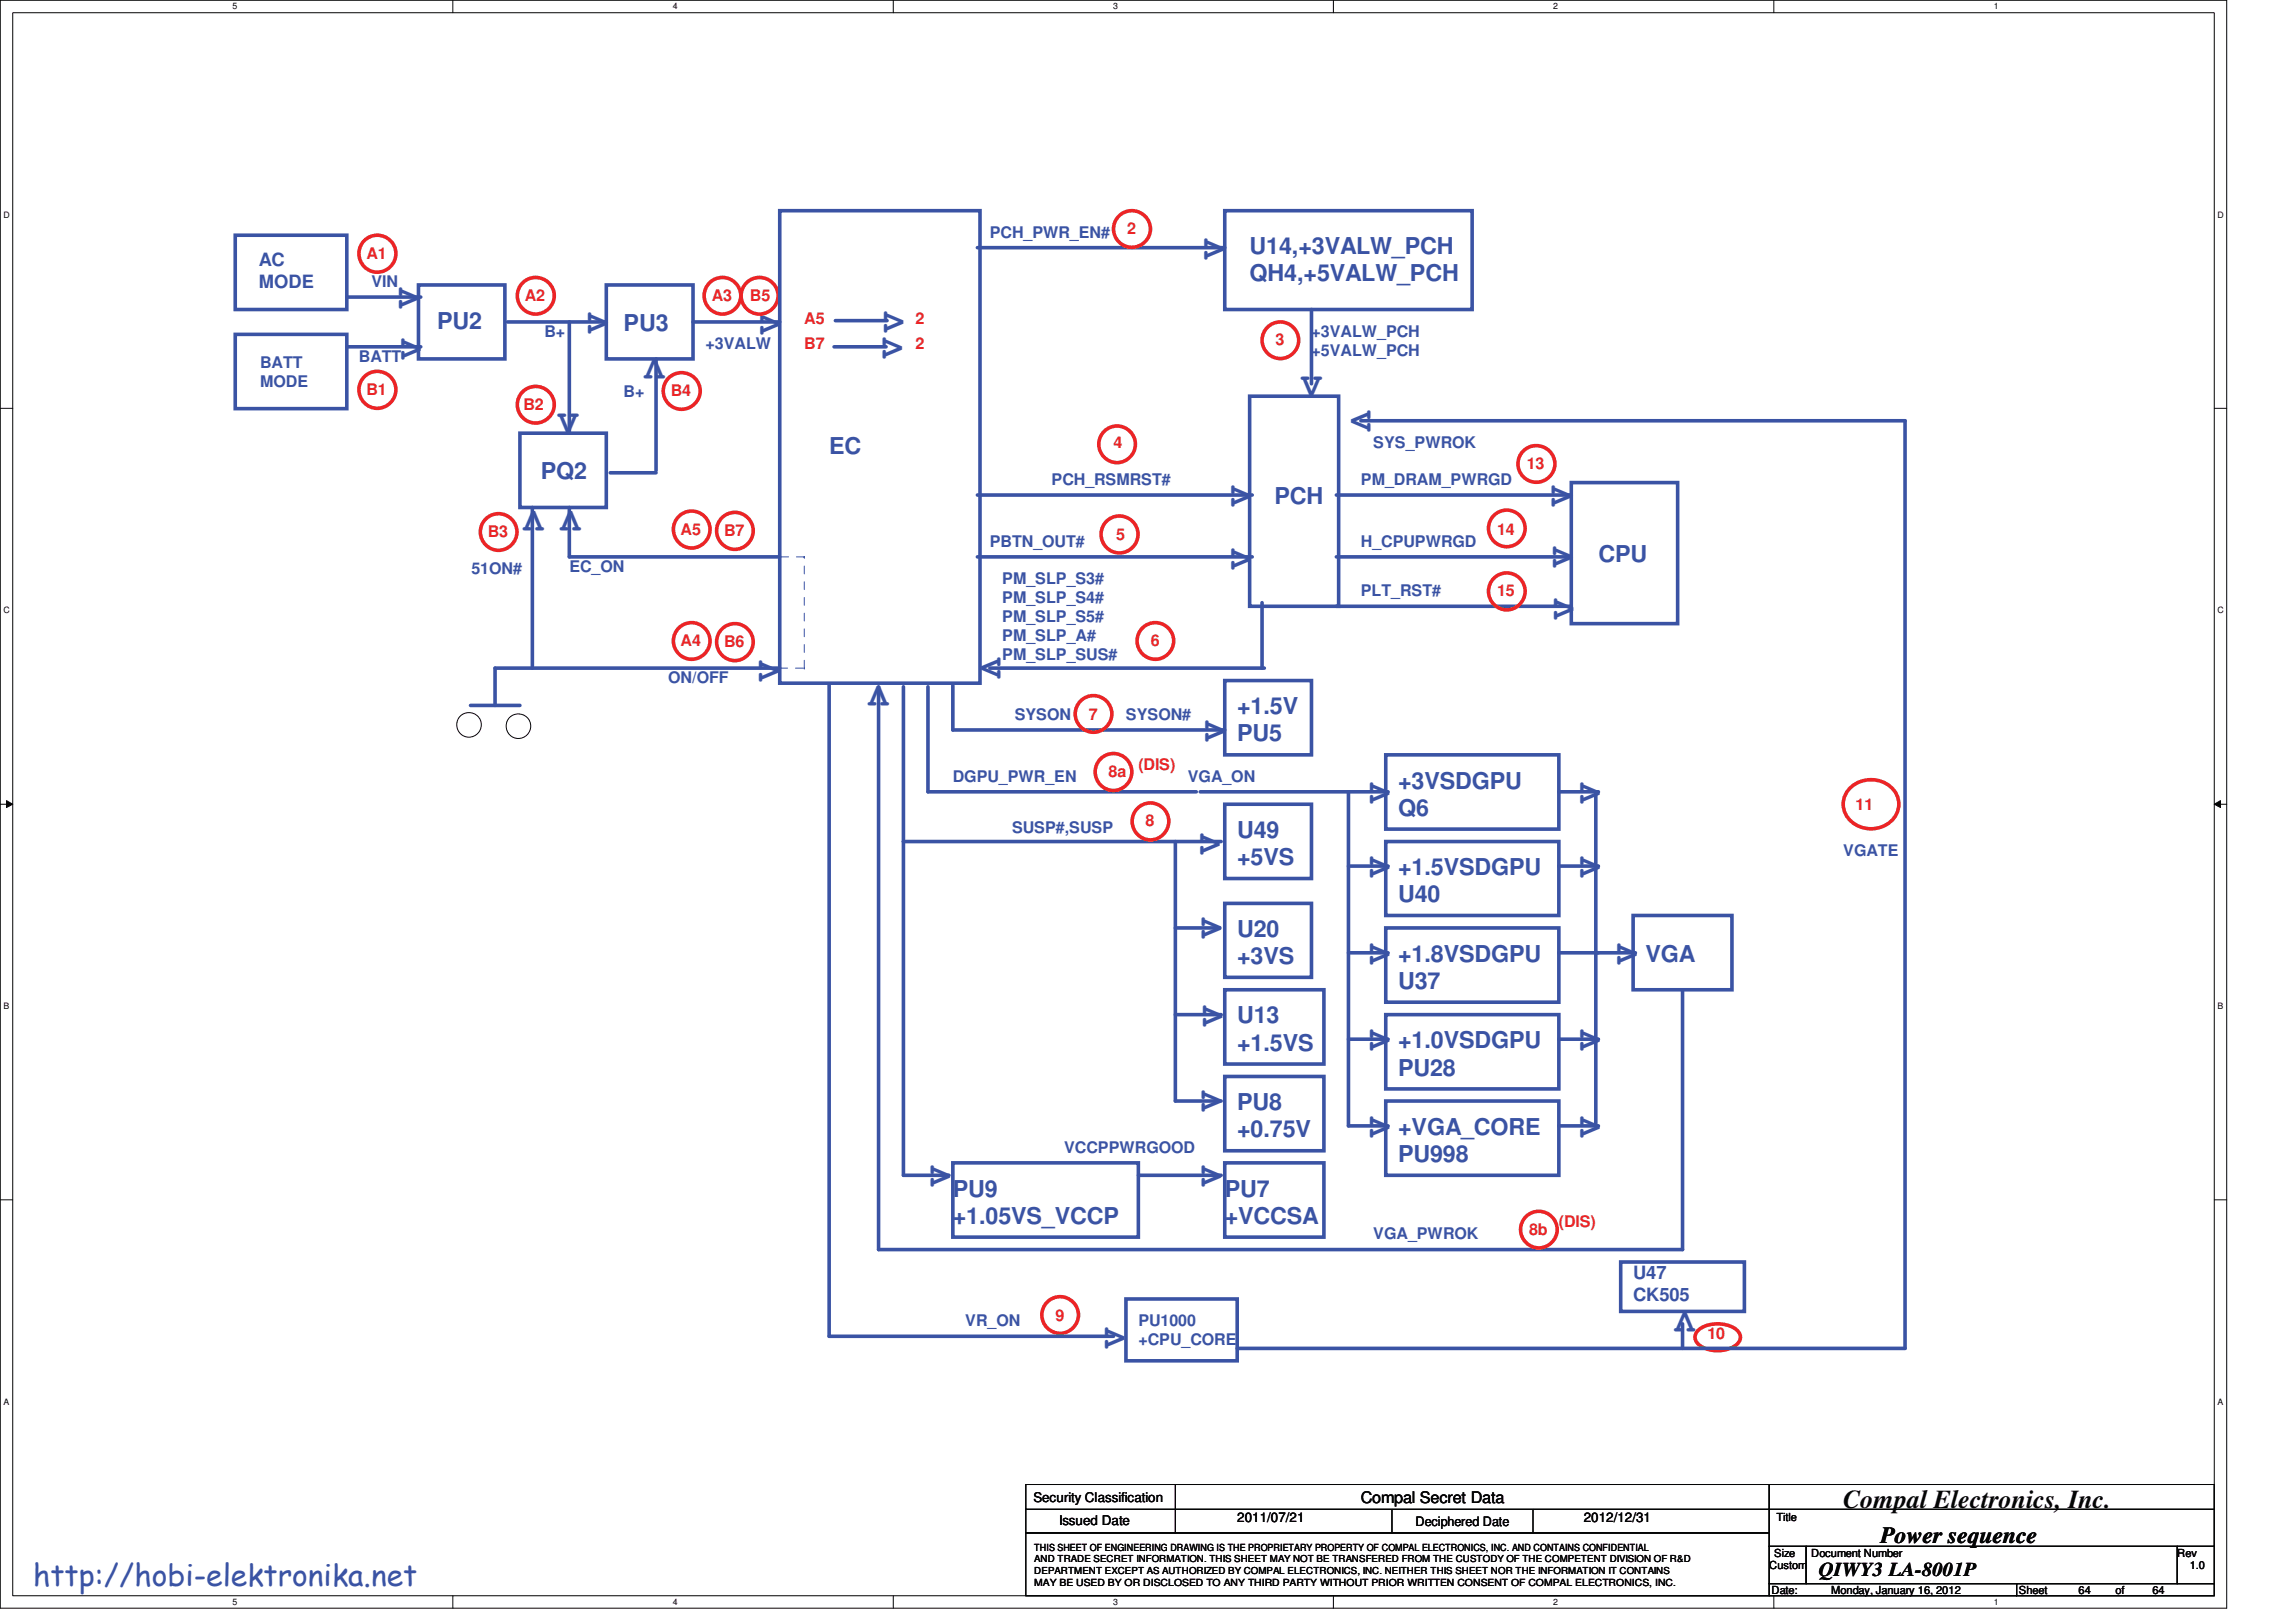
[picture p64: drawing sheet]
<svg xmlns="http://www.w3.org/2000/svg" width="297mm" height="210mm" viewBox="0 0 297 210" stroke-linecap="round" stroke-linejoin="round" font-family="sans-serif">
<defs><g id="words">
<g font-size="4.3" fill="#3a53a4">
<text x="158.3" y="33.5" transform="rotate(-90 158.3 33.5)">V</text>
<text x="54.1" y="39.9" transform="rotate(-90 54.1 39.9)">V</text>
<text x="54.4" y="46.4" transform="rotate(-90 54.4 46.4)">V</text>
<text x="78.6" y="43.1" transform="rotate(-90 78.6 43.1)">V</text>
<text x="86" y="46.4" transform="rotate(180 86 46.4)">V</text>
<text x="100.9" y="43.3" transform="rotate(-90 100.9 43.3)">V</text>
<text x="116.7" y="46.3" transform="rotate(-90 116.7 46.3)">VV</text>
<text x="168.4" y="51.2">V</text>
<text x="174.8" y="53.2" transform="rotate(90 174.8 53.2)">V</text>
<text x="72.2" y="56">V</text>
<text x="161.8" y="65.5" transform="rotate(-90 161.8 65.5)">V</text>
<text x="203.3" y="65.5" transform="rotate(-90 203.3 65.5)">V</text>
<text x="75.1" y="66.1" transform="rotate(180 75.1 66.1)">V V</text>
<text x="161.8" y="73.7" transform="rotate(-90 161.8 73.7)">V</text>
<text x="203.4" y="73.3" transform="rotate(-90 203.4 73.3)">V</text>
<text x="203.6" y="80" transform="rotate(-90 203.6 80)">V</text>
<text x="100.7" y="88.1" transform="rotate(-90 100.7 88.1)">V</text>
<text x="114.9" y="88.8" transform="rotate(180 114.9 88.8)">V</text>
<text x="127" y="85.2" transform="rotate(90 127 85.2)">V</text>
<text x="158.5" y="95.9" transform="rotate(-90 158.5 95.9)">V</text>
<text x="179.7" y="103.9" transform="rotate(-90 179.7 103.9)">V</text>
<text x="207" y="103.9" transform="rotate(-90 207 103.9)">V</text>
<text x="157.8" y="110.4" transform="rotate(-90 157.8 110.4)">V</text>
<text x="179.7" y="113.5" transform="rotate(-90 179.7 113.5)">V</text>
<text x="207" y="113.5" transform="rotate(-90 207 113.5)">V</text>
<text x="158" y="121.3" transform="rotate(-90 158 121.3)">V</text>
<text x="179.7" y="124.7" transform="rotate(-90 179.7 124.7)">V</text>
<text x="211.7" y="124.7" transform="rotate(-90 211.7 124.7)">V</text>
<text x="158.2" y="132.7" transform="rotate(-90 158.2 132.7)">V</text>
<text x="179.7" y="135.9" transform="rotate(-90 179.7 135.9)">V</text>
<text x="207" y="135.9" transform="rotate(-90 207 135.9)">V</text>
<text x="158" y="143.8" transform="rotate(-90 158 143.8)">V</text>
<text x="179.7" y="147.1" transform="rotate(-90 179.7 147.1)">V</text>
<text x="207" y="147.1" transform="rotate(-90 207 147.1)">V</text>
<text x="122.9" y="153.5" transform="rotate(-90 122.9 153.5)">V</text>
<text x="158" y="153.5" transform="rotate(-90 158 153.5)">V</text>
<text x="219.3" y="169.8" transform="rotate(180 219.3 169.8)">V</text>
<text x="145.5" y="174.5" transform="rotate(-90 145.5 174.5)">V</text>
</g>
<text font-size="3.9" fill="#3953a4" x="4.3" y="205.2">http://hobi-elektronika.net</text>
<text font-size="3.3" fill="#040505" x="238.5" y="195.1">Compal Electronics, Inc.</text>
<g font-size="3" fill="#3a53a4">
<text x="161.7" y="32.9">U14,+3VALW_PCH</text>
<text x="161.7" y="36.4">QH4,+5VALW_PCH</text>
<text x="56.6" y="42.6">PU2</text>
<text x="80.7" y="42.8">PU3</text>
<text x="107.3" y="58.8">EC</text>
<text x="70" y="62">PQ2</text>
<text x="164.9" y="65.2">PCH</text>
<text x="206.8" y="72.7">CPU</text>
<text x="160.1" y="92.4">+1.5V</text>
<text x="160.1" y="95.9">PU5</text>
<text x="180.9" y="102">+3VSDGPU</text>
<text x="180.9" y="105.5">Q6</text>
<text x="160.1" y="108.4">U49</text>
<text x="160.1" y="111.9">+5VS</text>
<text x="180.9" y="113.2">+1.5VSDGPU</text>
<text x="180.9" y="116.7">U40</text>
<text x="160.1" y="121.2">U20</text>
<text x="160.1" y="124.7">+3VS</text>
<text x="180.9" y="124.4">+1.8VSDGPU</text>
<text x="212.9" y="124.4">VGA</text>
<text x="180.9" y="127.9">U37</text>
<text x="160.1" y="132.4">U13</text>
<text x="160.1" y="135.9">+1.5VS</text>
<text x="180.9" y="135.6">+1.0VSDGPU</text>
<text x="160.1" y="143.6">PU8</text>
<text x="180.9" y="139.1">PU28</text>
<text x="160.1" y="147.1">+0.75V</text>
<text x="180.9" y="146.8">+VGA_CORE</text>
<text x="123.3" y="154.8">PU9</text>
<text x="158.5" y="154.8">PU7</text>
<text x="180.9" y="150.3">PU998</text>
<text x="123.3" y="158.3">+1.05VS_VCCP</text>
<text x="158.5" y="158.3">+VCCSA</text>
</g>
<text font-size="3" fill="#040505" x="243.3" y="199.6">Power sequence</text>
<text font-size="2.5" fill="#040505" x="235.3" y="204">QIWY3 LA-8001P</text>
<g font-size="2.4" fill="#3a53a4">
<text x="33.5" y="34.4">AC</text>
<text x="33.5" y="37.2">MODE</text>
<text x="211.3" y="165.5">U47</text>
<text x="211.3" y="168.3">CK505</text>
</g>
<g font-size="2.1" fill="#ec2426">
<text x="47.4" y="33.5">A1</text>
<text x="145.8" y="30.3">2</text>
<text x="67.9" y="38.9">A2</text>
<text x="92.1" y="38.9">A3</text>
<text x="97" y="38.9">B5</text>
<text x="104.1" y="41.9">A5</text>
<text x="118.4" y="41.9">2</text>
<text x="104.1" y="45.2">B7</text>
<text x="118.4" y="45.2">2</text>
<text x="165" y="44.7">3</text>
<text x="47.4" y="51.1">B1</text>
<text x="67.7" y="53">B2</text>
<text x="86.8" y="51.2">B4</text>
<text x="144.1" y="58">4</text>
<text x="197.5" y="60.7">13</text>
<text x="63.1" y="69.5">B3</text>
<text x="88" y="69.2">A5</text>
<text x="93.7" y="69.3">B7</text>
<text x="144.4" y="69.8">5</text>
<text x="193.7" y="69.2">14</text>
<text x="193.7" y="77.2">15</text>
<text x="88" y="83.6">A4</text>
<text x="93.7" y="83.7">B6</text>
<text x="148.9" y="83.6">6</text>
<text x="140.9" y="93.2">7</text>
<text x="143.4" y="100.5">8a</text>
<text x="147.3" y="99.6">(DIS)</text>
<text x="148.2" y="106.9">8</text>
<text x="240.1" y="104.9">11</text>
<text x="197.8" y="159.7">8b</text>
<text x="201.7" y="158.8">(DIS)</text>
<text x="136.6" y="170.9">9</text>
<text x="220.9" y="173.2">10</text>
</g>
<g font-size="2.1" fill="#3a53a4">
<text x="128.1" y="30.8">PCH_PWR_EN#</text>
<text x="48" y="37.2">VIN</text>
<text x="33.7" y="47.6">BATT</text>
<text x="46.4" y="46.8">BATT</text>
<text x="70.4" y="43.6">B+</text>
<text x="91.3" y="45.2">+3VALW</text>
<text x="169.7" y="43.6">+3VALW_PCH</text>
<text x="169.7" y="46">+5VALW_PCH</text>
<text x="33.7" y="50">MODE</text>
<text x="80.7" y="51.4">B+</text>
<text x="177.7" y="58">SYS_PWROK</text>
<text x="136.1" y="62.8">PCH_RSMRST#</text>
<text x="176.1" y="62.8">PM_DRAM_PWRGD</text>
<text x="128.1" y="70.8">PBTN_OUT#</text>
<text x="176.1" y="70.8">H_CPUPWRGD</text>
<text x="61" y="74.3">51ON#</text>
<text x="73.7" y="74">EC_ON</text>
<text x="129.7" y="75.6">PM_SLP_S3#</text>
<text x="176.1" y="77.2">PLT_RST#</text>
<text x="129.7" y="78">PM_SLP_S4#</text>
<text x="129.7" y="80.5">PM_SLP_S5#</text>
<text x="129.7" y="82.9">PM_SLP_A#</text>
<text x="86.4" y="88.3">ON/OFF</text>
<text x="129.7" y="85.4">PM_SLP_SUS#</text>
<text x="131.3" y="93.2">SYSON</text>
<text x="145.7" y="93.2">SYSON#</text>
<text x="123.3" y="101.2">DGPU_PWR_EN</text>
<text x="153.7" y="101.2">VGA_ON</text>
<text x="130.9" y="107.7">SUSP#,SUSP</text>
<text x="238.5" y="110.8">VGATE</text>
<text x="137.7" y="149.2">VCCPPWRGOOD</text>
<text x="177.7" y="160.4">VGA_PWROK</text>
<text x="124.9" y="171.6">VR_ON</text>
<text x="147.3" y="171.6">PU1000</text>
<text x="147.3" y="174">+CPU_CORE</text>
</g>
<text font-size="2.1" fill="#040505" x="176.1" y="194.5">Compal Secret Data</text>
<g font-size="1.7" fill="#040505">
<text x="133.7" y="194.3">Security Classification</text>
<text x="137" y="197.4">Issued Date</text>
<text x="160.1" y="196.9">2011/07/21</text>
<text x="183.1" y="197.4">Deciphered Date</text>
<text x="204.9" y="196.9">2012/12/31</text>
</g>
<g font-size="1.4" fill="#040505">
<text x="229.8" y="196.8">Title</text>
<text x="228.9" y="203">Custom</text>
<text x="229.5" y="201.4">Size</text>
<text x="234.3" y="201.4">Document Number</text>
<text x="281.7" y="201.4">Rev</text>
<text x="283.3" y="203">1.0</text>
<text x="229.2" y="206.2">Date:</text>
<text x="236.9" y="206.2">Monday, January 16, 2012</text>
<text x="261.2" y="206.2">Sheet</text>
<text x="268.9" y="206.2">64</text>
<text x="273.7" y="206.2">of</text>
<text x="278.5" y="206.2">64</text>
</g>
<g font-size="1.3" fill="#040505">
<text x="133.8" y="200.6">THIS SHEET OF ENGINEERING DRAWING IS THE PROPRIETARY PROPERTY OF COMPAL ELECTRONICS, INC. AND CONTAINS CONFIDENTIAL</text>
<text x="133.8" y="202.1">AND TRADE SECRET INFORMATION. THIS SHEET MAY NOT BE TRANSFERED FROM THE CUSTODY OF THE COMPETENT DIVISION OF R&amp;D</text>
<text x="133.8" y="203.7">DEPARTMENT EXCEPT AS AUTHORIZED BY COMPAL ELECTRONICS, INC. NEITHER THIS SHEET NOR THE INFORMATION IT CONTAINS</text>
<text x="133.8" y="205.2">MAY BE USED BY OR DISCLOSED TO ANY THIRD PARTY WITHOUT PRIOR WRITTEN CONSENT OF COMPAL ELECTRONICS, INC.</text>
</g>
<g font-size="1.1" fill="#040505">
<text x="30.1" y="1.2">5</text>
<text x="87" y="1.2">4</text>
<text x="144" y="1.2">3</text>
<text x="201" y="1.2">2</text>
<text x="257.9" y="1.2">1</text>
<text x=".5" y="28.2">D</text>
<text x="286.9" y="28.2">D</text>
<text x=".5" y="79.4">C</text>
<text x="286.9" y="79.4">C</text>
<text x=".5" y="130.6">B</text>
<text x="286.9" y="130.6">B</text>
<text x=".5" y="181.8">A</text>
<text x="286.9" y="181.8">A</text>
<text x="30.1" y="207.6">5</text>
<text x="87" y="207.6">4</text>
<text x="144" y="207.6">3</text>
<text x="201" y="207.6">2</text>
<text x="257.9" y="207.6">1</text>
</g>
</g></defs>
<path d="M0 0h288.1v208.1h-288.1zM1.6 1.6h284.9v204.9h-284.9z" fill="none" stroke="#040505" stroke-width=".13"/>
<g fill="#fff">
<path d="M30.1 .2h.6v1.2h-.6z"/>
<path d="M30.1 206.6h.6v1.2h-.6z"/>
</g>
<path d="M58.6 0v1.6M58.6 206.5v1.6" fill="none" stroke="#040505" stroke-width=".13"/>
<g fill="#fff">
<path d="M87 .2h.6v1.2h-.6z"/>
<path d="M87 206.6h.6v1.2h-.6z"/>
</g>
<path d="M115.6 0v1.6M115.6 206.5v1.6" fill="none" stroke="#040505" stroke-width=".13"/>
<g fill="#fff">
<path d="M144 .2h.6v1.2h-.6z"/>
<path d="M144 206.6h.6v1.2h-.6z"/>
</g>
<path d="M172.5 0v1.6M172.5 206.5v1.6" fill="none" stroke="#040505" stroke-width=".13"/>
<g fill="#fff">
<path d="M201 .2h.5v1.2h-.5z"/>
<path d="M201 206.6h.5v1.2h-.5z"/>
</g>
<path d="M229.5 0v1.6M229.5 206.5v1.6" fill="none" stroke="#040505" stroke-width=".13"/>
<g fill="#fff">
<path d="M257.9 .2h.6v1.2h-.6z"/>
<path d="M257.9 206.6h.6v1.2h-.6z"/>
<path d="M.5 27.2h.7v1.2h-.7z"/>
<path d="M286.9 27.2h.8v1.2h-.8z"/>
<path d="M.5 78.4h.7v1.2h-.7z"/>
<path d="M286.9 78.4h.8v1.2h-.8z"/>
</g>
<path d="M0 52.8h1.6M286.5 52.8h1.6" fill="none" stroke="#040505" stroke-width=".13"/>
<g fill="#fff">
<path d="M.5 129.6h.7v1.2h-.7z"/>
<path d="M286.9 129.6h.7v1.2h-.7z"/>
</g>
<path d="M0 104.1h1.6M286.5 104.1h1.6" fill="none" stroke="#040505" stroke-width=".13"/>
<path d="M.8 103.6l.8 .5-.8 .4z" fill="#040505"/>
<path d="M.8 103.6l.8 .5-.8 .4z" fill="none" stroke="#040505" stroke-width=".13"/>
<path d="M286.5 104.1l.8-.5v.9z" fill="#040505"/>
<path d="M286.5 104.1l.8-.5v.9z" fill="none" stroke="#040505" stroke-width=".13"/>
<g fill="#fff">
<path d="M.5 180.8h.7v1.2h-.7z"/>
<path d="M286.9 180.8h.7v1.2h-.7z"/>
</g>
<g fill="none" stroke="#040505" stroke-width=".13">
<path d="M0 155.2h1.6M286.5 155.2h1.6M132.7 192.1h96.2v3.2h-96.2zM132.7 195.3h96.2v3h-96.2zM132.7 198.3h96.2v8.2h-96.2zM152.1 192.1v6.2M180.1 195.3v3M198.3 195.3v3M228.9 192.1h57.6v3.2h-57.6zM228.9 195.3h57.6v4.8h-57.6zM228.9 200.1h4.8v4.8h-4.8zM228.9 204.9h32v1.6h-32z"/>
<path d="M233.7 200.1h48v4.8h-48zM260.9 204.9h25.6v1.6h-25.6zM281.7 200.1h4.8v4.8h-4.8z"/>
<circle cx="60.7" cy="93.8" r="1.6"/>
<circle cx="67.1" cy="93.9" r="1.6"/>
</g>
<g fill="none" stroke="#3a53a4" stroke-width=".47">
<path d="M30.4 30.4h14.5v9.6h-14.5zM44.9 38.4h9.5M54.1 36.9h11.2v9.5h-11.2zM78.4 36.9h11.3v9.5h-11.3zM100.9 27.3h25.9v61.1h-25.9zM126.4 32h32M158.4 27.3h32.1v12.7h-32.1zM30.4 43.3h14.5v9.6h-14.5zM44.9 44.9h9.5M65.7 41.7h12.7M67.3 56h11.1v9.7h-11.1zM73.7 41.7v14.3"/>
<path d="M84.9 46.4v14.5M89.7 41.7h11.2M107.9 44.9h6.7M108.1 41.5h6.7M161.7 51.3h11.5v27.1h-11.5zM169.7 40v9.7M176.1 54.4h70.4v120.1h-86.4M68.9 65.7v20.7M73.7 65.7v6.3h27.2M78.9 61.2h6M126.4 72h35.6M126.4 64h35.6"/>
<path d="M163.3 78v8.4M172.9 72h30.4M172.9 64h30.4M172.9 78.4h30.4M203.3 62.4h13.7v18.3h-13.7zM60.9 91.3h6.4M100.9 86.4h-36.9v4.9M107.3 88.7v84.2h36.8M113.7 88.9v72.8h104v-33.6M116.9 88.9v63.2h5.9M120.1 88.9v13.5h34.7M123.3 88.7v5.7h35.1"/>
<path d="M128.1 86.4h35.5M158.4 88h11.3v9.7h-11.3zM179.3 97.7h22.4v9.6h-22.4zM116.9 108.9h41.1M152.1 108.9v33.5h5.9M155.3 102.4h24.3M158.4 104.1h11.3v9.6h-11.3zM158.4 116.9h11.3v9.5h-11.3zM174.5 102.4v43.3h5.1M174.5 112.1h5.1M179.3 108.9h22.4v9.5h-22.4zM201.7 102.4h5.1"/>
<path d="M201.7 112.1h5.1M206.5 102.4v43.3M211.3 118.4h12.8v9.7h-12.8zM152.1 120.1h5.7M152.1 131.3h5.9M158.4 128.1h12.9v9.6h-12.9zM158.4 139.3h12.9v9.6h-12.9zM174.5 123.3h5.1M174.5 134.4h5.1M179.3 120.1h22.4v9.6h-22.4zM179.3 131.3h22.4v9.6h-22.4zM201.7 123.3h9.9"/>
<path d="M201.7 134.4h5.1M123.3 150.4h24v9.7h-24zM147.3 152.1h10.7M158.4 150.4h12.9v9.7h-12.9zM179.3 142.4h22.4v9.7h-22.4zM201.7 145.7h5.1M145.7 168.1h14.4v8h-14.4zM209.7 163.3h16v6.4h-16zM217.7 171.3v3.2"/>
</g>
<g fill="none" stroke="#ec2426" stroke-width=".47">
<path d="M239.5 101.8a3.9 3.9 0 0 1 5.9 1 3.1 3.1 0 0 1-2.6 4.4 3.5 3.5 0 0 1-4.3-3.1 2.99 2.99 0 0 1 1-2.3zM219.6 172.2a4.1 4.1 0 0 1 5.3 0 1.17 1.17 0 0 1-.4 1.9 4.1 4.1 0 0 1-4.9-.3 1.12 1.12 0 0 1 0-1.6z"/>
<circle cx="48.8" cy="32.8" r="2.39"/>
<circle cx="69.3" cy="38.3" r="2.38"/>
<circle cx="93.5" cy="38.3" r="2.37"/>
<circle cx="98.3" cy="38.3" r="2.38"/>
<circle cx="146.5" cy="29.6" r="2.38"/>
<circle cx="48.8" cy="50.4" r="2.39"/>
<circle cx="69.3" cy="52.4" r="2.38"/>
<circle cx="88.2" cy="50.6" r="2.38"/>
<circle cx="144.5" cy="57.5" r="2.37"/>
<circle cx="165.6" cy="44" r="2.37"/>
<circle cx="64.5" cy="68.8" r="2.37"/>
<circle cx="89.5" cy="68.5" r="2.38"/>
<circle cx="95.1" cy="68.7" r="2.38"/>
<circle cx="144.8" cy="69.1" r="2.39"/>
<circle cx="194.9" cy="76.5" r="2.38"/>
<circle cx="194.9" cy="68.4" r="2.37"/>
<circle cx="198.8" cy="60" r="2.38"/>
<circle cx="89.5" cy="82.9" r="2.37"/>
<circle cx="95.1" cy="83.1" r="2.38"/>
<circle cx="141.5" cy="92.4" r="2.37"/>
<circle cx="144" cy="99.9" r="2.38"/>
<circle cx="149.5" cy="82.9" r="2.37"/>
<circle cx="148.8" cy="106.3" r="2.38"/>
<circle cx="199.1" cy="159.1" r="2.37"/>
<circle cx="137.2" cy="170.1" r="2.37"/>
</g>
<path d="M100.9 72h.1M104.1 72h.1M104.1 72h-3.2M100.9 86.4h3.2M104.1 86.4h.1M104.1 86.4v-14.4" fill="none" stroke="#3a53a4" stroke-width=".13" stroke-dasharray="1 1 1 1 1 1 1 1"/>
<use href="#words"/>
</svg>
